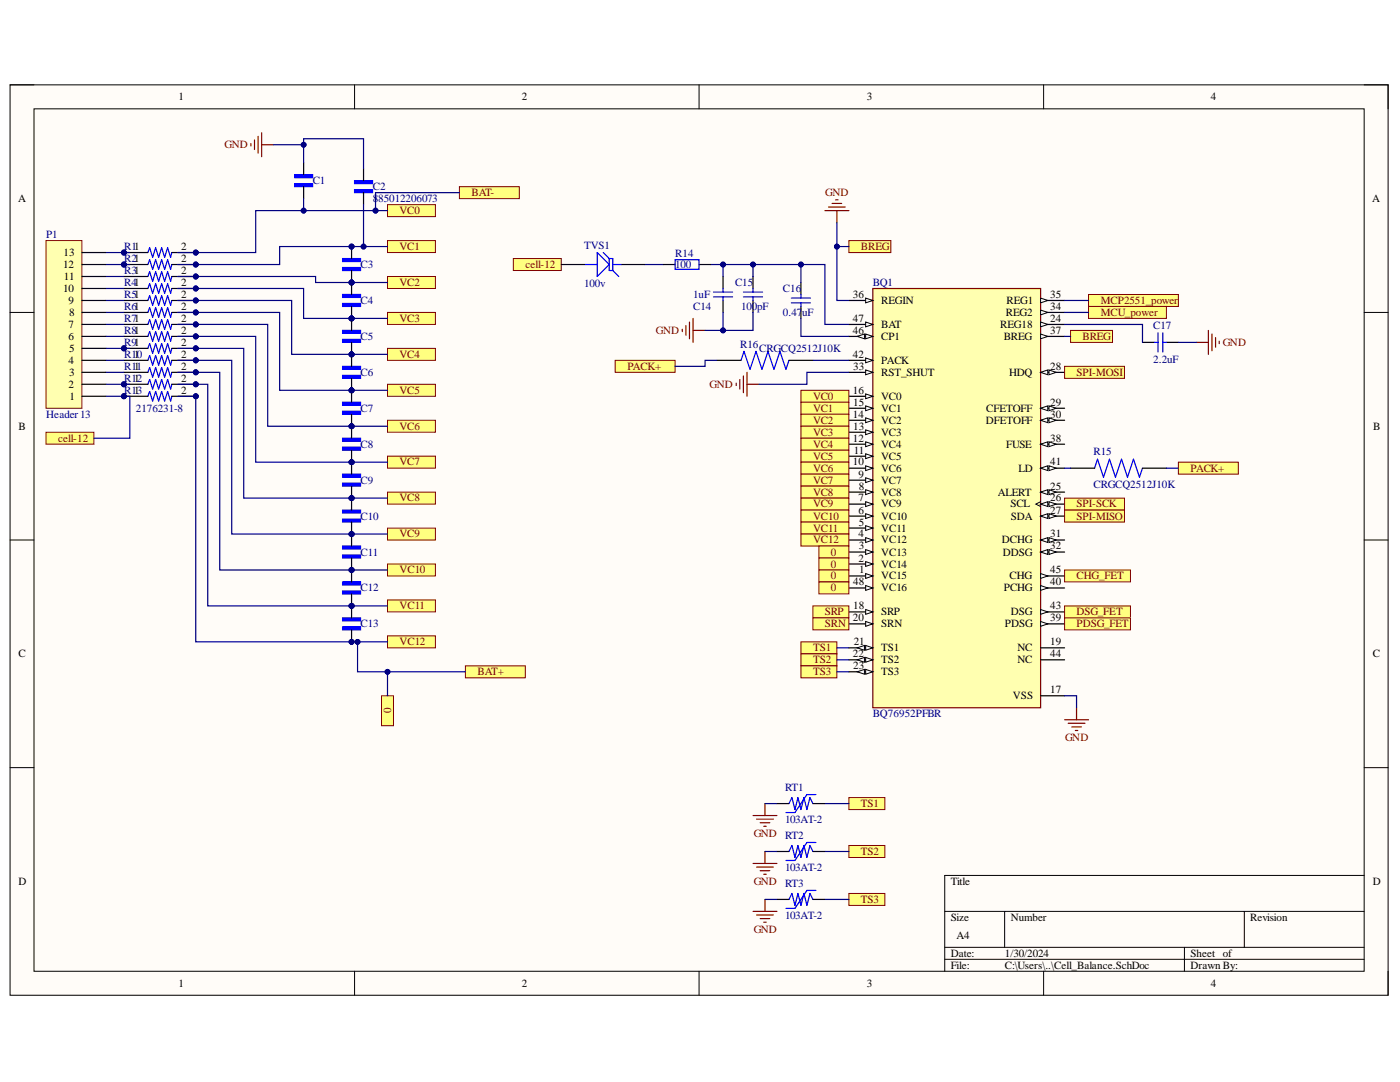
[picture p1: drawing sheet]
<svg xmlns="http://www.w3.org/2000/svg" width="279mm" height="216mm" viewBox="0 0 279 216" stroke-linecap="round" stroke-linejoin="round" font-family="sans-serif">
<defs><g id="words">
<g font-size="2.2">
<text x="35.6" y="20">1</text>
<text x="104.2" y="20">2</text>
<text x="173" y="20">3</text>
<text x="241.7" y="20">4</text>
<text x="3.6" y="40.3">A</text>
<text x="273.9" y="40.3">A</text>
<text x="12.6" y="53.5">12</text>
<text x="12.7" y="51.1">13</text>
<text x="36.2" y="49.9">2</text>
<text x="36.2" y="52.3">2</text>
<text x="12.6" y="58.2">10</text>
<text x="12.8" y="55.9">11</text>
<text x="36.2" y="54.7">2</text>
<text x="36.2" y="57.1">2</text>
<text x="36.2" y="59.4">2</text>
<text x="170.2" y="59.4">36</text>
<text x="209.6" y="59.4">35</text>
<text x="13.7" y="65.4">7</text>
<text x="13.7" y="60.7">9</text>
<text x="13.8" y="63.1">8</text>
<text x="36.2" y="61.9">2</text>
<text x="36.2" y="64.2">2</text>
<text x="170.2" y="64.2">47</text>
<text x="175.9" y="60.7">REGIN</text>
<text x="175.9" y="65.4">BAT</text>
<text x="199.6" y="65.4">REG18</text>
<text x="200.7" y="63.1">REG2</text>
<text x="200.9" y="60.7">REG1</text>
<text x="209.6" y="61.9">34</text>
<text x="209.6" y="64.2">24</text>
<text x="13.7" y="67.8">6</text>
<text x="13.8" y="70.2">5</text>
<text x="26.8" y="71.4">1</text>
<text x="36.2" y="66.6">2</text>
<text x="36.2" y="69.1">2</text>
<text x="36.2" y="71.4">2</text>
<text x="170.2" y="66.6">46</text>
<text x="170.2" y="71.4">42</text>
<text x="175.9" y="67.8">CP1</text>
<text x="200.3" y="67.8">BREG</text>
<text x="209.6" y="66.6">37</text>
<text x="13.7" y="77.4">2</text>
<text x="13.7" y="72.6">4</text>
<text x="13.8" y="75">3</text>
<text x="26.8" y="76.1">1</text>
<text x="36.2" y="73.8">2</text>
<text x="36.2" y="76.1">2</text>
<text x="170.3" y="73.8">33</text>
<text x="175.9" y="72.6">PACK</text>
<text x="175.9" y="75">RST_SHUT</text>
<text x="201.4" y="75">HDQ</text>
<text x="209.6" y="73.8">28</text>
<text x="13.9" y="79.8">1</text>
<text x="26.8" y="78.6">1</text>
<text x="36.2" y="78.6">2</text>
<text x="170.2" y="78.6">16</text>
<text x="170.2" y="83.3">14</text>
<text x="170.3" y="81">15</text>
<text x="175.9" y="79.8">VC0</text>
<text x="175.9" y="82.1">VC1</text>
<text x="196.8" y="82.1">CFETOFF</text>
<text x="209.6" y="81">29</text>
<text x="209.6" y="83.3">30</text>
<text x="3.7" y="85.8">B</text>
<text x="170.2" y="88.1">12</text>
<text x="170.3" y="85.8">13</text>
<text x="175.9" y="84.5">VC2</text>
<text x="175.9" y="87">VC3</text>
<text x="175.9" y="89.3">VC4</text>
<text x="196.8" y="84.5">DFETOFF</text>
<text x="200.8" y="89.3">FUSE</text>
<text x="209.6" y="88.1">38</text>
<text x="274" y="85.8">B</text>
<text x="170.2" y="92.9">10</text>
<text x="170.4" y="90.5">11</text>
<text x="171.3" y="95.3">9</text>
<text x="175.9" y="91.7">VC5</text>
<text x="175.9" y="94.1">VC6</text>
<text x="203.3" y="94.1">LD</text>
<text x="209.6" y="92.9">41</text>
<text x="171.3" y="100.1">7</text>
<text x="171.4" y="97.7">8</text>
<text x="175.9" y="96.5">VC7</text>
<text x="175.9" y="98.9">VC8</text>
<text x="175.9" y="101.2">VC9</text>
<text x="199.1" y="98.9">ALERT</text>
<text x="201.7" y="101.2">SCL</text>
<text x="209.6" y="97.7">25</text>
<text x="209.6" y="100.1">26</text>
<text x="171.3" y="102.5">6</text>
<text x="171.3" y="107.2">4</text>
<text x="171.4" y="104.9">5</text>
<text x="175.9" y="103.7">VC10</text>
<text x="175.9" y="106.1">VC11</text>
<text x="201.7" y="103.7">SDA</text>
<text x="209.6" y="102.5">27</text>
<text x="209.6" y="107.2">31</text>
<text x="171.3" y="112.1">2</text>
<text x="171.4" y="109.6">3</text>
<text x="175.9" y="108.4">VC12</text>
<text x="175.9" y="110.9">VC13</text>
<text x="175.9" y="113.2">VC14</text>
<text x="200" y="108.4">DCHG</text>
<text x="200.1" y="110.9">DDSG</text>
<text x="209.6" y="109.6">32</text>
<text x="170.3" y="116.8">48</text>
<text x="171.5" y="114.4">1</text>
<text x="175.9" y="115.6">VC15</text>
<text x="175.9" y="118">VC16</text>
<text x="200.3" y="118">PCHG</text>
<text x="201.5" y="115.6">CHG</text>
<text x="209.6" y="114.4">45</text>
<text x="209.6" y="116.8">40</text>
<text x="170.2" y="124">20</text>
<text x="170.3" y="121.6">18</text>
<text x="175.9" y="122.8">SRP</text>
<text x="175.9" y="125.2">SRN</text>
<text x="200.6" y="125.2">PDSG</text>
<text x="201.7" y="122.8">DSG</text>
<text x="209.6" y="121.6">43</text>
<text x="209.6" y="124">39</text>
<text x="3.7" y="131.2">C</text>
<text x="170.2" y="131.2">22</text>
<text x="170.4" y="128.8">21</text>
<text x="175.9" y="130">TS1</text>
<text x="203.1" y="130">NC</text>
<text x="209.6" y="128.8">19</text>
<text x="209.6" y="131.2">44</text>
<text x="274" y="131.2">C</text>
<text x="170.3" y="133.5">23</text>
<text x="175.9" y="132.3">TS2</text>
<text x="175.9" y="134.7">TS3</text>
<text x="203.1" y="132.3">NC</text>
<text x="202.2" y="139.5">VSS</text>
<text x="209.6" y="138.3">17</text>
<text x="3.7" y="176.5">D</text>
<text x="189.7" y="176.5">Title</text>
<text x="274" y="176.5">D</text>
<text x="189.7" y="183.7">Size</text>
<text x="201.7" y="183.7">Number</text>
<text x="249.5" y="183.7">Revision</text>
<text x="189.7" y="190.9">Date:</text>
<text x="190.9" y="187.4">A4</text>
<text x="200.6" y="190.9">1/30/2024</text>
<text x="237.6" y="190.9">Sheet of</text>
<text x="35.6" y="196.9">1</text>
<text x="104.2" y="196.9">2</text>
<text x="173" y="196.9">3</text>
<text x="189.7" y="193.3">File:</text>
<text x="200.6" y="193.3">C:\Users\..\Cell_Balance.SchDoc</text>
<text x="237.6" y="193.3">Drawn By:</text>
<text x="241.7" y="196.9">4</text>
</g>
<g font-size="2.2" fill="#800000">
<text x="44.8" y="29.6">GND</text>
<text x="94.1" y="39.1">BAT-</text>
<text x="164.7" y="39.1">GND</text>
<text x="79.7" y="42.7">VC0</text>
<text x="79.7" y="49.9">VC1</text>
<text x="104.8" y="53.5">cell-12</text>
<text x="171.8" y="49.9">BREG</text>
<text x="79.7" y="57.1">VC2</text>
<text x="79.7" y="64.2">VC3</text>
<text x="219.7" y="60.7">MCP2551_power</text>
<text x="219.7" y="63.1">MCU_power</text>
<text x="79.7" y="71.4">VC4</text>
<text x="130.9" y="66.6">GND</text>
<text x="216" y="67.8">BREG</text>
<text x="244" y="69.1">GND</text>
<text x="125.2" y="73.8">PACK+</text>
<text x="141.6" y="77.4">GND</text>
<text x="214.8" y="75">SPI-MOSI</text>
<text x="79.7" y="78.6">VC5</text>
<text x="162.3" y="79.8">VC0</text>
<text x="162.3" y="82.1">VC1</text>
<text x="11.6" y="88.1">cell-12</text>
<text x="79.7" y="85.8">VC6</text>
<text x="162.3" y="84.5">VC2</text>
<text x="162.3" y="87">VC3</text>
<text x="162.3" y="89.3">VC4</text>
<text x="79.7" y="92.9">VC7</text>
<text x="162.3" y="91.7">VC5</text>
<text x="162.3" y="94.1">VC6</text>
<text x="237.6" y="94.1">PACK+</text>
<text x="79.7" y="100.1">VC8</text>
<text x="162.3" y="96.5">VC7</text>
<text x="162.3" y="98.9">VC8</text>
<text x="162.3" y="101.2">VC9</text>
<text x="214.8" y="101.2">SPI-SCK</text>
<text x="79.7" y="107.2">VC9</text>
<text x="162.3" y="103.7">VC10</text>
<text x="162.3" y="106.1">VC11</text>
<text x="214.8" y="103.7">SPI-MISO</text>
<text x="162.3" y="108.4">VC12</text>
<text x="165.8" y="110.9">0</text>
<text x="165.8" y="113.2">0</text>
<text x="79.7" y="114.4">VC10</text>
<text x="165.8" y="115.6">0</text>
<text x="165.8" y="118">0</text>
<text x="214.8" y="115.6">CHG_FET</text>
<text x="79.7" y="121.6">VC11</text>
<text x="164.6" y="122.8">SRP</text>
<text x="164.6" y="125.2">SRN</text>
<text x="214.8" y="122.8">DSG_FET</text>
<text x="214.8" y="125.2">PDSG_FET</text>
<text x="79.7" y="128.8">VC12</text>
<text x="162.3" y="130">TS1</text>
<text x="95.3" y="134.7">BAT+</text>
<text x="162.3" y="132.3">TS2</text>
<text x="162.3" y="134.7">TS3</text>
<text x="78" y="142.2" transform="rotate(-90 78 142.2)">0</text>
<text x="212.6" y="147.9">GND</text>
<text x="171.8" y="161">TS1</text>
<text x="150.4" y="167">GND</text>
<text x="171.8" y="170.6">TS2</text>
<text x="150.4" y="176.5">GND</text>
<text x="171.8" y="180.2">TS3</text>
<text x="150.4" y="186.1">GND</text>
</g>
<g font-size="2.2" fill="#000080">
<text x="62.4" y="36.8">C1</text>
<text x="74.4" y="38">C2</text>
<text x="74.4" y="40.3">885012206073</text>
<text x="9.2" y="47.5">P1</text>
<text x="24.8" y="49.9">R11</text>
<text x="24.8" y="52.3">R21</text>
<text x="72" y="53.5">C3</text>
<text x="116.6" y="49.6">TVS1</text>
<text x="134.8" y="53.5">100</text>
<text x="134.8" y="51.3">R14</text>
<text x="24.8" y="54.7">R31</text>
<text x="24.8" y="57.1">R41</text>
<text x="24.8" y="59.4">R51</text>
<text x="116.6" y="57.3">100v</text>
<text x="138.3" y="59.4">1uF</text>
<text x="146.7" y="57.1">C15</text>
<text x="156.3" y="58.2">C16</text>
<text x="174.2" y="57.1">BQ1</text>
<text x="24.8" y="61.9">R61</text>
<text x="24.8" y="64.2">R71</text>
<text x="72" y="60.7">C4</text>
<text x="138.3" y="61.9">C14</text>
<text x="147.9" y="61.9">100pF</text>
<text x="156.3" y="63.1">0.47uF</text>
<text x="230.2" y="65.7">C17</text>
<text x="24.8" y="66.6">R81</text>
<text x="24.8" y="69.1">R91</text>
<text x="24.8" y="71.4">R10</text>
<text x="72" y="67.8">C5</text>
<text x="147.7" y="69.4">R16</text>
<text x="151.5" y="70.2">CRGCQ2512J10K</text>
<text x="24.8" y="73.8">R111</text>
<text x="24.8" y="76.1">R12</text>
<text x="72" y="75">C6</text>
<text x="230.2" y="72.3">2.2uF</text>
<text x="9.2" y="83.3">Header13</text>
<text x="24.8" y="78.6">R13</text>
<text x="27.1" y="82.1">2176231-8</text>
<text x="72" y="82.1">C7</text>
<text x="72" y="89.3">C8</text>
<text x="218.2" y="90.9">R15</text>
<text x="72" y="96.5">C9</text>
<text x="218.2" y="97.4">CRGCQ2512J10K</text>
<text x="72" y="103.7">C10</text>
<text x="72" y="110.9">C11</text>
<text x="72" y="118">C12</text>
<text x="72" y="125.2">C13</text>
<text x="174.2" y="143.1">BQ76952PFBR</text>
<text x="156.7" y="157.8">RT1</text>
<text x="156.7" y="164.3">103AT-2</text>
<text x="156.7" y="167.3">RT2</text>
<text x="156.7" y="173.8">103AT-2</text>
<text x="156.7" y="177">RT3</text>
<text x="156.7" y="183.4">103AT-2</text>
</g>
</g></defs>
<path d="M2 16.9h275v181.7h-275z" fill-rule="evenodd" fill="#fffcf8"/>
<path d="M2 16.9h275v181.7h-275z" fill="none" stroke="#000" stroke-width=".2"/>
<path d="M6.8 21.7h265.4v172.1h-265.4z" fill-rule="evenodd" fill="#fffcf8"/>
<g fill="none" stroke="#000" stroke-width=".2">
<path d="M2 16.9h4.8M70.8 16.9v4.8M139.5 16.9v4.8M208.3 16.9v4.8M272.2 16.9h4.8v4.8M6.8 21.7h265.4v172.1h-265.4zM2 62.3h4.8M272.2 62.3h4.8M2 107.8h4.8M272.2 107.8h4.8M2 153.2h4.8M272.2 153.2h4.8"/>
<path d="M272.2 174.7h-83.7v19.1M70.8 193.8v4.8M139.5 193.8v4.8M188.5 181.9h83.7M188.5 189h83.7M188.5 191.4h83.7M200.5 181.9v7.1M208.3 193.8v4.8M236.4 189v4.8M248.3 181.9v7.1M277 193.8v4.8"/>
</g>
<path d="M174.2 57.6h33.5v83.6h-33.5z" fill-rule="evenodd" fill="#ffffb0"/>
<path d="M174.2 57.6h33.5v83.6h-33.5z" fill="none" stroke="#800000" stroke-width=".24"/>
<path d="M169.4 60h4.8" fill="none" stroke="#000" stroke-width=".24"/>
<path d="M172.8 59.5l1.4 .5-1.4 .4z" fill="#f8fcff"/>
<path d="M172.8 59.5l1.4 .5-1.4 .4z" fill="none" stroke="#000" stroke-width=".2"/>
<path d="M169.4 64.7h4.8" fill="none" stroke="#000" stroke-width=".24"/>
<path d="M172.8 64.3l1.4 .4-1.4 .5z" fill="#f8fcff"/>
<path d="M172.8 64.3l1.4 .4-1.4 .5z" fill="none" stroke="#000" stroke-width=".2"/>
<path d="M169.4 67.1h4.8" fill="none" stroke="#000" stroke-width=".24"/>
<path d="M172.8 66.7l1.4 .4-1.4 .5z" fill="#f8fcff"/>
<path d="M172.8 66.7l1.4 .4-1.4 .5z" fill="none" stroke="#000" stroke-width=".2"/>
<path d="M171.1 67.1l1.4-.5v1z" fill="#f8fcff"/>
<path d="M171.1 67.1l1.4-.5v1z" fill="none" stroke="#000" stroke-width=".2"/>
<path d="M169.4 71.9h4.8" fill="none" stroke="#000" stroke-width=".24"/>
<path d="M172.8 71.4l1.4 .5-1.4 .5z" fill="#f8fcff"/>
<path d="M172.8 71.4l1.4 .5-1.4 .5z" fill="none" stroke="#000" stroke-width=".2"/>
<path d="M169.4 74.3h4.8" fill="none" stroke="#000" stroke-width=".24"/>
<path d="M172.8 73.8l1.4 .5-1.4 .5z" fill="#f8fcff"/>
<path d="M172.8 73.8l1.4 .5-1.4 .5z" fill="none" stroke="#000" stroke-width=".2"/>
<path d="M169.4 79.1h4.8" fill="none" stroke="#000" stroke-width=".24"/>
<path d="M172.8 78.6l1.4 .5-1.4 .5z" fill="#f8fcff"/>
<path d="M172.8 78.6l1.4 .5-1.4 .5z" fill="none" stroke="#000" stroke-width=".2"/>
<path d="M169.4 81.5h4.8" fill="none" stroke="#000" stroke-width=".24"/>
<path d="M172.8 81l1.4 .5-1.4 .4z" fill="#f8fcff"/>
<path d="M172.8 81l1.4 .5-1.4 .4z" fill="none" stroke="#000" stroke-width=".2"/>
<path d="M169.4 83.9h4.8" fill="none" stroke="#000" stroke-width=".24"/>
<path d="M172.8 83.4l1.4 .5-1.4 .4z" fill="#f8fcff"/>
<path d="M172.8 83.4l1.4 .5-1.4 .4z" fill="none" stroke="#000" stroke-width=".2"/>
<path d="M169.4 86.2h4.8" fill="none" stroke="#000" stroke-width=".24"/>
<path d="M172.8 85.8l1.4 .4-1.4 .5z" fill="#f8fcff"/>
<path d="M172.8 85.8l1.4 .4-1.4 .5z" fill="none" stroke="#000" stroke-width=".2"/>
<path d="M169.4 88.6h4.8" fill="none" stroke="#000" stroke-width=".24"/>
<path d="M172.8 88.2l1.4 .4-1.4 .5z" fill="#f8fcff"/>
<path d="M172.8 88.2l1.4 .4-1.4 .5z" fill="none" stroke="#000" stroke-width=".2"/>
<path d="M169.4 91h4.8" fill="none" stroke="#000" stroke-width=".24"/>
<path d="M172.8 90.5l1.4 .5-1.4 .5z" fill="#f8fcff"/>
<path d="M172.8 90.5l1.4 .5-1.4 .5z" fill="none" stroke="#000" stroke-width=".2"/>
<path d="M169.4 93.4h4.8" fill="none" stroke="#000" stroke-width=".24"/>
<path d="M172.8 92.9l1.4 .5-1.4 .5z" fill="#f8fcff"/>
<path d="M172.8 92.9l1.4 .5-1.4 .5z" fill="none" stroke="#000" stroke-width=".2"/>
<path d="M169.4 95.8h4.8" fill="none" stroke="#000" stroke-width=".24"/>
<path d="M172.8 95.3l1.4 .5-1.4 .5z" fill="#f8fcff"/>
<path d="M172.8 95.3l1.4 .5-1.4 .5z" fill="none" stroke="#000" stroke-width=".2"/>
<path d="M169.4 98.2h4.8" fill="none" stroke="#000" stroke-width=".24"/>
<path d="M172.8 97.7l1.4 .5-1.4 .5z" fill="#f8fcff"/>
<path d="M172.8 97.7l1.4 .5-1.4 .5z" fill="none" stroke="#000" stroke-width=".2"/>
<path d="M169.4 100.6h4.8" fill="none" stroke="#000" stroke-width=".24"/>
<path d="M172.8 100.1l1.4 .5-1.4 .5z" fill="#f8fcff"/>
<path d="M172.8 100.1l1.4 .5-1.4 .5z" fill="none" stroke="#000" stroke-width=".2"/>
<path d="M169.4 103h4.8" fill="none" stroke="#000" stroke-width=".24"/>
<path d="M172.8 102.5l1.4 .5-1.4 .5z" fill="#f8fcff"/>
<path d="M172.8 102.5l1.4 .5-1.4 .5z" fill="none" stroke="#000" stroke-width=".2"/>
<path d="M169.4 105.4h4.8" fill="none" stroke="#000" stroke-width=".24"/>
<path d="M172.8 104.9l1.4 .5-1.4 .4z" fill="#f8fcff"/>
<path d="M172.8 104.9l1.4 .5-1.4 .4z" fill="none" stroke="#000" stroke-width=".2"/>
<path d="M169.4 107.8h4.8" fill="none" stroke="#000" stroke-width=".24"/>
<path d="M172.8 107.3l1.4 .5-1.4 .4z" fill="#f8fcff"/>
<path d="M172.8 107.3l1.4 .5-1.4 .4z" fill="none" stroke="#000" stroke-width=".2"/>
<path d="M169.4 110.2h4.8" fill="none" stroke="#000" stroke-width=".24"/>
<path d="M172.8 109.7l1.4 .5-1.4 .4z" fill="#f8fcff"/>
<path d="M172.8 109.7l1.4 .5-1.4 .4z" fill="none" stroke="#000" stroke-width=".2"/>
<path d="M169.4 112.5h4.8" fill="none" stroke="#000" stroke-width=".24"/>
<path d="M172.8 112.1l1.4 .4-1.4 .5z" fill="#f8fcff"/>
<path d="M172.8 112.1l1.4 .4-1.4 .5z" fill="none" stroke="#000" stroke-width=".2"/>
<path d="M169.4 114.9h4.8" fill="none" stroke="#000" stroke-width=".24"/>
<path d="M172.8 114.5l1.4 .4-1.4 .5z" fill="#f8fcff"/>
<path d="M172.8 114.5l1.4 .4-1.4 .5z" fill="none" stroke="#000" stroke-width=".2"/>
<path d="M169.4 117.3h4.8" fill="none" stroke="#000" stroke-width=".24"/>
<path d="M172.8 116.8l1.4 .5-1.4 .5z" fill="#f8fcff"/>
<path d="M172.8 116.8l1.4 .5-1.4 .5z" fill="none" stroke="#000" stroke-width=".2"/>
<path d="M169.4 122.1h4.8" fill="none" stroke="#000" stroke-width=".24"/>
<path d="M172.8 121.6l1.4 .5-1.4 .5z" fill="#f8fcff"/>
<path d="M172.8 121.6l1.4 .5-1.4 .5z" fill="none" stroke="#000" stroke-width=".2"/>
<path d="M169.4 124.5h4.8" fill="none" stroke="#000" stroke-width=".24"/>
<path d="M172.8 124l1.4 .5-1.4 .5z" fill="#f8fcff"/>
<path d="M172.8 124l1.4 .5-1.4 .5z" fill="none" stroke="#000" stroke-width=".2"/>
<path d="M169.4 129.3h4.8" fill="none" stroke="#000" stroke-width=".24"/>
<path d="M172.8 128.8l1.4 .5-1.4 .4z" fill="#f8fcff"/>
<path d="M172.8 128.8l1.4 .5-1.4 .4z" fill="none" stroke="#000" stroke-width=".2"/>
<path d="M171.1 129.3l1.4-.5v.9z" fill="#f8fcff"/>
<path d="M171.1 129.3l1.4-.5v.9z" fill="none" stroke="#000" stroke-width=".2"/>
<path d="M169.4 131.7h4.8" fill="none" stroke="#000" stroke-width=".24"/>
<path d="M172.8 131.2l1.4 .5-1.4 .4z" fill="#f8fcff"/>
<path d="M172.8 131.2l1.4 .5-1.4 .4z" fill="none" stroke="#000" stroke-width=".2"/>
<path d="M171.1 131.7l1.4-.5v.9z" fill="#f8fcff"/>
<path d="M171.1 131.7l1.4-.5v.9z" fill="none" stroke="#000" stroke-width=".2"/>
<path d="M169.4 134h4.8" fill="none" stroke="#000" stroke-width=".24"/>
<path d="M172.8 133.6l1.4 .4-1.4 .5z" fill="#f8fcff"/>
<path d="M172.8 133.6l1.4 .4-1.4 .5z" fill="none" stroke="#000" stroke-width=".2"/>
<path d="M171.1 134l1.4-.4v.9z" fill="#f8fcff"/>
<path d="M171.1 134l1.4-.4v.9z" fill="none" stroke="#000" stroke-width=".2"/>
<path d="M207.7 60h4.8" fill="none" stroke="#000" stroke-width=".24"/>
<path d="M207.7 59.5l1.4 .5-1.4 .4z" fill="#f8fcff"/>
<path d="M207.7 59.5l1.4 .5-1.4 .4z" fill="none" stroke="#000" stroke-width=".2"/>
<path d="M207.7 62.3h4.8" fill="none" stroke="#000" stroke-width=".24"/>
<path d="M207.7 61.9l1.4 .4-1.4 .5z" fill="#f8fcff"/>
<path d="M207.7 61.9l1.4 .4-1.4 .5z" fill="none" stroke="#000" stroke-width=".2"/>
<path d="M207.7 64.7h4.8" fill="none" stroke="#000" stroke-width=".24"/>
<path d="M207.7 64.3l1.4 .4-1.4 .5z" fill="#f8fcff"/>
<path d="M207.7 64.3l1.4 .4-1.4 .5z" fill="none" stroke="#000" stroke-width=".2"/>
<path d="M207.7 67.1h4.8" fill="none" stroke="#000" stroke-width=".24"/>
<path d="M207.7 66.7l1.4 .4-1.4 .5z" fill="#f8fcff"/>
<path d="M207.7 66.7l1.4 .4-1.4 .5z" fill="none" stroke="#000" stroke-width=".2"/>
<path d="M207.7 74.3h4.8" fill="none" stroke="#000" stroke-width=".24"/>
<path d="M207.7 74.3l1.4-.5v1z" fill="#f8fcff"/>
<path d="M207.7 74.3l1.4-.5v1z" fill="none" stroke="#000" stroke-width=".2"/>
<path d="M209.4 73.8l1.4 .5-1.4 .5z" fill="#f8fcff"/>
<path d="M209.4 73.8l1.4 .5-1.4 .5z" fill="none" stroke="#000" stroke-width=".2"/>
<path d="M207.7 81.5h4.8" fill="none" stroke="#000" stroke-width=".24"/>
<path d="M207.7 81.5l1.4-.5v.9z" fill="#f8fcff"/>
<path d="M207.7 81.5l1.4-.5v.9z" fill="none" stroke="#000" stroke-width=".2"/>
<path d="M209.4 81l1.4 .5-1.4 .4z" fill="#f8fcff"/>
<path d="M209.4 81l1.4 .5-1.4 .4z" fill="none" stroke="#000" stroke-width=".2"/>
<path d="M207.7 83.9h4.8" fill="none" stroke="#000" stroke-width=".24"/>
<path d="M207.7 83.9l1.4-.5v.9z" fill="#f8fcff"/>
<path d="M207.7 83.9l1.4-.5v.9z" fill="none" stroke="#000" stroke-width=".2"/>
<path d="M209.4 83.4l1.4 .5-1.4 .4z" fill="#f8fcff"/>
<path d="M209.4 83.4l1.4 .5-1.4 .4z" fill="none" stroke="#000" stroke-width=".2"/>
<path d="M207.7 88.6h4.8" fill="none" stroke="#000" stroke-width=".24"/>
<path d="M207.7 88.6l1.4-.4v.9z" fill="#f8fcff"/>
<path d="M207.7 88.6l1.4-.4v.9z" fill="none" stroke="#000" stroke-width=".2"/>
<path d="M209.4 88.2l1.4 .4-1.4 .5z" fill="#f8fcff"/>
<path d="M209.4 88.2l1.4 .4-1.4 .5z" fill="none" stroke="#000" stroke-width=".2"/>
<path d="M207.7 93.4h4.8" fill="none" stroke="#000" stroke-width=".24"/>
<path d="M207.7 93.4l1.4-.5v1z" fill="#f8fcff"/>
<path d="M207.7 93.4l1.4-.5v1z" fill="none" stroke="#000" stroke-width=".2"/>
<path d="M209.4 92.9l1.4 .5-1.4 .5z" fill="#f8fcff"/>
<path d="M209.4 92.9l1.4 .5-1.4 .5z" fill="none" stroke="#000" stroke-width=".2"/>
<path d="M207.7 98.2h4.8" fill="none" stroke="#000" stroke-width=".24"/>
<path d="M207.7 98.2l1.4-.5v1z" fill="#f8fcff"/>
<path d="M207.7 98.2l1.4-.5v1z" fill="none" stroke="#000" stroke-width=".2"/>
<path d="M209.4 97.7l1.4 .5-1.4 .5z" fill="#f8fcff"/>
<path d="M209.4 97.7l1.4 .5-1.4 .5z" fill="none" stroke="#000" stroke-width=".2"/>
<path d="M207.7 100.6h4.8" fill="none" stroke="#000" stroke-width=".24"/>
<path d="M207.7 100.6l1.4-.5v1z" fill="#f8fcff"/>
<path d="M207.7 100.6l1.4-.5v1z" fill="none" stroke="#000" stroke-width=".2"/>
<path d="M209.4 100.1l1.4 .5-1.4 .5z" fill="#f8fcff"/>
<path d="M207.7 100.1l-1 .5 1 .5M209.4 100.1l1.4 .5-1.4 .5z" fill="none" stroke="#000" stroke-width=".2"/>
<path d="M207.7 103h4.8" fill="none" stroke="#000" stroke-width=".24"/>
<path d="M207.7 103l1.4-.5v1z" fill="#f8fcff"/>
<path d="M207.7 103l1.4-.5v1z" fill="none" stroke="#000" stroke-width=".2"/>
<path d="M209.4 102.5l1.4 .5-1.4 .5z" fill="#f8fcff"/>
<path d="M209.4 102.5l1.4 .5-1.4 .5z" fill="none" stroke="#000" stroke-width=".2"/>
<path d="M207.7 107.8h4.8" fill="none" stroke="#000" stroke-width=".24"/>
<path d="M207.7 107.8l1.4-.5v.9z" fill="#f8fcff"/>
<path d="M207.7 107.8l1.4-.5v.9z" fill="none" stroke="#000" stroke-width=".2"/>
<path d="M209.4 107.3l1.4 .5-1.4 .4z" fill="#f8fcff"/>
<path d="M209.4 107.3l1.4 .5-1.4 .4z" fill="none" stroke="#000" stroke-width=".2"/>
<path d="M207.7 110.2h4.8" fill="none" stroke="#000" stroke-width=".24"/>
<path d="M207.7 110.2l1.4-.5v.9z" fill="#f8fcff"/>
<path d="M207.7 110.2l1.4-.5v.9z" fill="none" stroke="#000" stroke-width=".2"/>
<path d="M209.4 109.7l1.4 .5-1.4 .4z" fill="#f8fcff"/>
<path d="M209.4 109.7l1.4 .5-1.4 .4z" fill="none" stroke="#000" stroke-width=".2"/>
<path d="M207.7 114.9h4.8" fill="none" stroke="#000" stroke-width=".24"/>
<path d="M207.7 114.5l1.4 .4-1.4 .5z" fill="#f8fcff"/>
<path d="M207.7 114.5l1.4 .4-1.4 .5z" fill="none" stroke="#000" stroke-width=".2"/>
<path d="M207.7 117.3h4.8" fill="none" stroke="#000" stroke-width=".24"/>
<path d="M207.7 116.8l1.4 .5-1.4 .5z" fill="#f8fcff"/>
<path d="M207.7 116.8l1.4 .5-1.4 .5z" fill="none" stroke="#000" stroke-width=".2"/>
<path d="M207.7 122.1h4.8" fill="none" stroke="#000" stroke-width=".24"/>
<path d="M207.7 121.6l1.4 .5-1.4 .5z" fill="#f8fcff"/>
<path d="M207.7 121.6l1.4 .5-1.4 .5z" fill="none" stroke="#000" stroke-width=".2"/>
<path d="M207.7 124.5h4.8" fill="none" stroke="#000" stroke-width=".24"/>
<path d="M207.7 124l1.4 .5-1.4 .5z" fill="#f8fcff"/>
<path d="M207.7 124l1.4 .5-1.4 .5z" fill="none" stroke="#000" stroke-width=".2"/>
<path d="M207.7 129.3h4.8M207.7 131.7h4.8M207.7 138.8h4.8M155.1 160.3h2.4M155.1 169.9h2.4M155.1 179.5h2.4M162.2 160.3h2.4M162.2 169.9h2.4M162.2 179.5h2.4" fill="none" stroke="#000" stroke-width=".24"/>
<path d="M162.8 158.5h-1.8l-2.4 3.6h-1.7M157.5 160.3l.6-1.2 .5 2.4 .6-2.4 .6 2.4 .6-2.4 .6 2.4 .6-2.4 .6 1.2M157.5 169.9l.6-1.2 .5 2.4 .6-2.4 .6 2.4 .6-2.4 .6 2.4 .6-2.4 .6 1.2M157.5 179.5l.6-1.2 .6 2.4 .5-2.4 .6 2.4 .6-2.4 .6 2.4 .6-2.4 .6 1.2M162.8 168.1h-1.8l-2.4 3.6h-1.7M162.8 177.7h-1.8l-2.3 3.6h-1.8" fill="none" stroke="#00f" stroke-width=".24"/>
<path d="M159.8 128.1h7.2v2.4h-7.2z" fill-rule="evenodd" fill="#ffff80"/>
<path d="M159.8 128.1h7.2v2.4h-7.2z" fill="none" stroke="#800000" stroke-width=".2"/>
<path d="M159.8 130.5h7.2v2.4h-7.2z" fill-rule="evenodd" fill="#ffff80"/>
<path d="M159.8 130.5h7.2v2.4h-7.2z" fill="none" stroke="#800000" stroke-width=".2"/>
<path d="M159.8 132.9h7.2v2.3h-7.2z" fill-rule="evenodd" fill="#ffff80"/>
<path d="M159.8 132.9h7.2v2.3h-7.2z" fill="none" stroke="#800000" stroke-width=".2"/>
<path d="M169.4 159.1h7.2v2.4h-7.2z" fill-rule="evenodd" fill="#ffff80"/>
<path d="M169.4 159.1h7.2v2.4h-7.2z" fill="none" stroke="#800000" stroke-width=".2"/>
<path d="M169.4 168.7h7.2v2.4h-7.2z" fill-rule="evenodd" fill="#ffff80"/>
<path d="M169.4 168.7h7.2v2.4h-7.2z" fill="none" stroke="#800000" stroke-width=".2"/>
<path d="M169.4 178.3h7.2v2.4h-7.2z" fill-rule="evenodd" fill="#ffff80"/>
<path d="M169.4 178.3h7.2v2.4h-7.2z" fill="none" stroke="#800000" stroke-width=".2"/>
<g fill="none" stroke="#800000" stroke-width=".24">
<path d="M150.3 162.7h4.8M150.3 172.3h4.8M151 163.5h3.3M151 173h3.3M151.7 164.2h1.9M151.7 173.7h1.9M152.4 164.9h.5M152.4 174.5h.5M152.7 160.3v2.4M152.7 169.9v2.4M152.7 179.5v2.4M150.3 181.9h4.8"/>
<path d="M151 182.6h3.3M151.7 183.3h1.9M152.4 184h.5"/>
</g>
<path d="M159.8 77.9h9.6v2.4h-9.6z" fill-rule="evenodd" fill="#ffff80"/>
<path d="M159.8 77.9h9.6v2.4h-9.6z" fill="none" stroke="#800000" stroke-width=".2"/>
<path d="M159.8 80.3h9.6v2.4h-9.6z" fill-rule="evenodd" fill="#ffff80"/>
<path d="M159.8 80.3h9.6v2.4h-9.6z" fill="none" stroke="#800000" stroke-width=".2"/>
<path d="M159.8 82.7h9.6v2.3h-9.6z" fill-rule="evenodd" fill="#ffff80"/>
<path d="M159.8 82.7h9.6v2.3h-9.6z" fill="none" stroke="#800000" stroke-width=".2"/>
<path d="M159.8 85h9.6v2.4h-9.6z" fill-rule="evenodd" fill="#ffff80"/>
<path d="M159.8 85h9.6v2.4h-9.6z" fill="none" stroke="#800000" stroke-width=".2"/>
<path d="M159.8 87.4h9.6v2.4h-9.6z" fill-rule="evenodd" fill="#ffff80"/>
<path d="M159.8 87.4h9.6v2.4h-9.6z" fill="none" stroke="#800000" stroke-width=".2"/>
<path d="M159.8 89.8h9.6v2.4h-9.6z" fill-rule="evenodd" fill="#ffff80"/>
<path d="M159.8 89.8h9.6v2.4h-9.6z" fill="none" stroke="#800000" stroke-width=".2"/>
<path d="M159.8 92.2h9.6v2.4h-9.6z" fill-rule="evenodd" fill="#ffff80"/>
<path d="M159.8 92.2h9.6v2.4h-9.6z" fill="none" stroke="#800000" stroke-width=".2"/>
<path d="M159.8 94.6h9.6v2.4h-9.6z" fill-rule="evenodd" fill="#ffff80"/>
<path d="M159.8 94.6h9.6v2.4h-9.6z" fill="none" stroke="#800000" stroke-width=".2"/>
<path d="M159.8 97h9.6v2.4h-9.6z" fill-rule="evenodd" fill="#ffff80"/>
<path d="M159.8 97h9.6v2.4h-9.6z" fill="none" stroke="#800000" stroke-width=".2"/>
<path d="M159.8 99.4h9.6v2.4h-9.6z" fill-rule="evenodd" fill="#ffff80"/>
<path d="M159.8 99.4h9.6v2.4h-9.6z" fill="none" stroke="#800000" stroke-width=".2"/>
<path d="M159.8 101.8h9.6v2.4h-9.6z" fill-rule="evenodd" fill="#ffff80"/>
<path d="M159.8 101.8h9.6v2.4h-9.6z" fill="none" stroke="#800000" stroke-width=".2"/>
<path d="M159.8 104.2h9.6v2.4h-9.6z" fill-rule="evenodd" fill="#ffff80"/>
<path d="M159.8 104.2h9.6v2.4h-9.6z" fill="none" stroke="#800000" stroke-width=".2"/>
<path d="M159.8 106.6h9.6v2.4h-9.6z" fill-rule="evenodd" fill="#ffff80"/>
<path d="M159.8 106.6h9.6v2.4h-9.6z" fill="none" stroke="#800000" stroke-width=".2"/>
<path d="M9.2 48h7.2v33.5h-7.2z" fill-rule="evenodd" fill="#ffffb0"/>
<path d="M9.2 48h7.2v33.5h-7.2z" fill="none" stroke="#800000" stroke-width=".2"/>
<g fill="none" stroke="#000" stroke-width=".24">
<path d="M16.4 60h4.7M16.4 57.6h4.7M16.4 55.2h4.7M16.4 52.8h4.7M16.4 50.4h4.7M16.4 79.1h4.7M16.4 76.7h4.7M16.4 74.3h4.7M16.4 71.9h4.7M16.4 69.5h4.7M16.4 67.1h4.7M16.4 64.7h4.7"/>
<path d="M16.4 62.3h4.7"/>
</g>
<path d="M77.3 40.8h9.6v2.4h-9.6z" fill-rule="evenodd" fill="#ffff80"/>
<path d="M77.3 40.8h9.6v2.4h-9.6z" fill="none" stroke="#800000" stroke-width=".2"/>
<path d="M77.3 48h9.6v2.4h-9.6z" fill-rule="evenodd" fill="#ffff80"/>
<path d="M77.3 48h9.6v2.4h-9.6z" fill="none" stroke="#800000" stroke-width=".2"/>
<path d="M77.3 55.2h9.6v2.4h-9.6z" fill-rule="evenodd" fill="#ffff80"/>
<path d="M77.3 55.2h9.6v2.4h-9.6z" fill="none" stroke="#800000" stroke-width=".2"/>
<path d="M77.3 62.3h9.6v2.4h-9.6z" fill-rule="evenodd" fill="#ffff80"/>
<path d="M77.3 62.3h9.6v2.4h-9.6z" fill="none" stroke="#800000" stroke-width=".2"/>
<path d="M77.3 69.5h9.6v2.4h-9.6z" fill-rule="evenodd" fill="#ffff80"/>
<path d="M77.3 69.5h9.6v2.4h-9.6z" fill="none" stroke="#800000" stroke-width=".2"/>
<path d="M77.3 76.7h9.6v2.4h-9.6z" fill-rule="evenodd" fill="#ffff80"/>
<path d="M77.3 76.7h9.6v2.4h-9.6z" fill="none" stroke="#800000" stroke-width=".2"/>
<path d="M77.3 83.9h9.6v2.3h-9.6z" fill-rule="evenodd" fill="#ffff80"/>
<path d="M77.3 83.9h9.6v2.3h-9.6z" fill="none" stroke="#800000" stroke-width=".2"/>
<path d="M77.3 91h9.6v2.4h-9.6z" fill-rule="evenodd" fill="#ffff80"/>
<path d="M77.3 91h9.6v2.4h-9.6z" fill="none" stroke="#800000" stroke-width=".2"/>
<path d="M77.3 98.2h9.6v2.4h-9.6z" fill-rule="evenodd" fill="#ffff80"/>
<path d="M77.3 98.2h9.6v2.4h-9.6z" fill="none" stroke="#800000" stroke-width=".2"/>
<path d="M77.3 105.4h9.6v2.4h-9.6z" fill-rule="evenodd" fill="#ffff80"/>
<path d="M77.3 105.4h9.6v2.4h-9.6z" fill="none" stroke="#800000" stroke-width=".2"/>
<path d="M77.3 112.5h9.6v2.4h-9.6z" fill-rule="evenodd" fill="#ffff80"/>
<path d="M77.3 112.5h9.6v2.4h-9.6z" fill="none" stroke="#800000" stroke-width=".2"/>
<path d="M77.3 119.7h9.6v2.4h-9.6z" fill-rule="evenodd" fill="#ffff80"/>
<path d="M77.3 119.7h9.6v2.4h-9.6z" fill="none" stroke="#800000" stroke-width=".2"/>
<path d="M77.3 126.9h9.6v2.4h-9.6z" fill-rule="evenodd" fill="#ffff80"/>
<path d="M77.3 126.9h9.6v2.4h-9.6z" fill="none" stroke="#800000" stroke-width=".2"/>
<path d="M50.1 28.6v.5M50.8 27.9v1.9M51.5 27.2v3.4M52.2 26.5v4.8M52.2 28.9h2.4" fill="none" stroke="#800000" stroke-width=".24"/>
<path d="M91.7 37.2h11.9v2.4h-11.9z" fill-rule="evenodd" fill="#ffff80"/>
<path d="M91.7 37.2h11.9v2.4h-11.9z" fill="none" stroke="#800000" stroke-width=".2"/>
<path d="M92.9 132.9h11.9v2.3h-11.9z" fill-rule="evenodd" fill="#ffff80"/>
<path d="M92.9 132.9h11.9v2.3h-11.9z" fill="none" stroke="#800000" stroke-width=".2"/>
<path d="M122.8 71.9h11.9v2.4h-11.9z" fill-rule="evenodd" fill="#ffff80"/>
<path d="M122.8 71.9h11.9v2.4h-11.9z" fill="none" stroke="#800000" stroke-width=".2"/>
<path d="M146.9 76.4v.5M147.6 75.7v1.9M148.4 75v3.4M149.1 74.3v4.8M149.1 76.7h2.4" fill="none" stroke="#800000" stroke-width=".24"/>
<path d="M9.2 86.2h9.5v2.4h-9.5z" fill-rule="evenodd" fill="#ffff80"/>
<path d="M9.2 86.2h9.5v2.4h-9.5z" fill="none" stroke="#800000" stroke-width=".2"/>
<path d="M102.4 51.6h9.6v2.4h-9.6z" fill-rule="evenodd" fill="#ffff80"/>
<path d="M102.4 51.6h9.6v2.4h-9.6z" fill="none" stroke="#800000" stroke-width=".2"/>
<path d="M112 52.8h4.8M124 52.8h4.8M132.3 52.8h2.4M139.5 52.8h2.4M144.3 55.2v2.4M144.3 60v2.3M150.3 55.2v2.4M150.3 60v2.3M159.8 56.4v2.4M159.8 61.1v2.4" fill="none" stroke="#000" stroke-width=".24"/>
<g fill="none" stroke="#00f" stroke-width=".24">
<path d="M116.8 52.8h2.4M119.2 50.4l2.4 2.4-2.4 2.4zM120.4 50.4l1.2 1.2M121.6 51.6v2.4h.7M121.6 51.6h.7v2.4M122.3 52.8h1.7M122.3 54l1.2 1.2M134.7 51.8h4.8v1.9h-4.8zM142.4 58.3h3.8M142.4 59.2h3.8M144.3 57.6v.7M144.3 59.2v.8"/>
<path d="M148.4 58.3h3.8M148.4 59.2h3.8M150.3 57.6v.7M150.3 59.2v.8M157.9 59.5h3.9M159.8 58.8v.7M157.9 60.4h3.9M159.8 60.4v.7"/>
</g>
<path d="M166.8 39.9h.5M164.6 42h4.8M165.3 41.3h3.4M166.1 40.6h1.9M167 42v2.4M136.2 65.7v.5M136.9 65v1.9M137.6 64.3v3.3M138.3 63.5v4.8M138.3 65.9h2.4" fill="none" stroke="#800000" stroke-width=".24"/>
<path d="M213.7 65.9h8.3v2.4h-8.3z" fill-rule="evenodd" fill="#ffff80"/>
<path d="M213.7 65.9h8.3v2.4h-8.3z" fill="none" stroke="#800000" stroke-width=".2"/>
<path d="M217.2 58.8h18v2.3h-18z" fill-rule="evenodd" fill="#ffff80"/>
<path d="M217.2 58.8h18v2.3h-18z" fill="none" stroke="#800000" stroke-width=".2"/>
<path d="M217.2 61.1h15.6v2.4h-15.6z" fill-rule="evenodd" fill="#ffff80"/>
<path d="M217.2 61.1h15.6v2.4h-15.6z" fill="none" stroke="#800000" stroke-width=".2"/>
<path d="M228 68.3h2.4M232.8 68.3h2.4" fill="none" stroke="#000" stroke-width=".24"/>
<path d="M230.4 68.3h.7M231.1 66.4v3.8M232.1 66.4v3.8M232.1 68.3h.7" fill="none" stroke="#00f" stroke-width=".24"/>
<path d="M238.8 68.3h2.4M241.2 65.9v4.8M241.9 66.7v3.3M242.6 67.4v1.9M243.3 68.1v.5" fill="none" stroke="#800000" stroke-width=".24"/>
<path d="M235.2 92.2h11.9v2.4h-11.9z" fill-rule="evenodd" fill="#ffff80"/>
<path d="M235.2 92.2h11.9v2.4h-11.9z" fill="none" stroke="#800000" stroke-width=".2"/>
<path d="M212.5 143.6h4.7M213.2 144.3h3.3M213.9 145h1.9M214.6 145.8h.5M214.8 141.2v2.4" fill="none" stroke="#800000" stroke-width=".24"/>
<path d="M162.2 120.9h7.2v2.4h-7.2z" fill-rule="evenodd" fill="#ffff80"/>
<path d="M162.2 120.9h7.2v2.4h-7.2z" fill="none" stroke="#800000" stroke-width=".2"/>
<path d="M162.2 123.3h7.2v2.4h-7.2z" fill-rule="evenodd" fill="#ffff80"/>
<path d="M162.2 123.3h7.2v2.4h-7.2z" fill="none" stroke="#800000" stroke-width=".2"/>
<path d="M212.5 120.9h13.1v2.4h-13.1z" fill-rule="evenodd" fill="#ffff80"/>
<path d="M212.5 120.9h13.1v2.4h-13.1z" fill="none" stroke="#800000" stroke-width=".2"/>
<path d="M212.5 123.3h13.1v2.4h-13.1z" fill-rule="evenodd" fill="#ffff80"/>
<path d="M212.5 123.3h13.1v2.4h-13.1z" fill="none" stroke="#800000" stroke-width=".2"/>
<path d="M212.5 113.7h13.1v2.4h-13.1z" fill-rule="evenodd" fill="#ffff80"/>
<path d="M212.5 113.7h13.1v2.4h-13.1z" fill="none" stroke="#800000" stroke-width=".2"/>
<path d="M163.4 109h6v2.3h-6z" fill-rule="evenodd" fill="#ffff80"/>
<path d="M163.4 109h6v2.3h-6z" fill="none" stroke="#800000" stroke-width=".2"/>
<path d="M163.4 111.3h6v2.4h-6z" fill-rule="evenodd" fill="#ffff80"/>
<path d="M163.4 111.3h6v2.4h-6z" fill="none" stroke="#800000" stroke-width=".2"/>
<path d="M163.4 113.7h6v2.4h-6z" fill-rule="evenodd" fill="#ffff80"/>
<path d="M163.4 113.7h6v2.4h-6z" fill="none" stroke="#800000" stroke-width=".2"/>
<path d="M163.4 116.1h6v2.4h-6z" fill-rule="evenodd" fill="#ffff80"/>
<path d="M163.4 116.1h6v2.4h-6z" fill="none" stroke="#800000" stroke-width=".2"/>
<path d="M76.1 138.8h2.4v6h-2.4z" fill-rule="evenodd" fill="#ffff80"/>
<path d="M76.1 138.8h2.4v6h-2.4z" fill="none" stroke="#800000" stroke-width=".2"/>
<path d="M169.4 48h8.4v2.4h-8.4z" fill-rule="evenodd" fill="#ffff80"/>
<path d="M169.4 48h8.4v2.4h-8.4z" fill="none" stroke="#800000" stroke-width=".2"/>
<path d="M212.5 99.4h11.9v2.4h-11.9z" fill-rule="evenodd" fill="#ffff80"/>
<path d="M212.5 99.4h11.9v2.4h-11.9z" fill="none" stroke="#800000" stroke-width=".2"/>
<path d="M212.5 101.8h11.9v2.4h-11.9z" fill-rule="evenodd" fill="#ffff80"/>
<path d="M212.5 101.8h11.9v2.4h-11.9z" fill="none" stroke="#800000" stroke-width=".2"/>
<path d="M212.5 73.1h11.9v2.4h-11.9z" fill-rule="evenodd" fill="#ffff80"/>
<path d="M212.5 73.1h11.9v2.4h-11.9z" fill="none" stroke="#800000" stroke-width=".2"/>
<circle cx="24.7" cy="50.4" r=".48" fill="#000080"/>
<circle cx="24.7" cy="50.4" r=".48" fill="none" stroke="#000080" stroke-width=".2"/>
<circle cx="39.1" cy="50.4" r=".48" fill="#000080"/>
<circle cx="39.1" cy="50.4" r=".48" fill="none" stroke="#000080" stroke-width=".2"/>
<path d="M29.5 50.4l.4-1 .6 1.9 .6-1.9 .6 1.9 .6-1.9 .6 1.9 .6-1.9 .5 1.9 .3-.9" fill="none" stroke="#00f" stroke-width=".24"/>
<path d="M24.7 50.4h4.8" fill="none" stroke="#000" stroke-width=".24"/>
<circle cx="24.7" cy="50.4" r=".48" fill="#000080"/>
<circle cx="24.7" cy="50.4" r=".48" fill="none" stroke="#000080" stroke-width=".2"/>
<path d="M34.3 50.4h4.8" fill="none" stroke="#000" stroke-width=".24"/>
<circle cx="39.1" cy="50.4" r=".48" fill="#000080"/>
<circle cx="39.1" cy="50.4" r=".48" fill="none" stroke="#000080" stroke-width=".2"/>
<circle cx="24.7" cy="52.8" r=".48" fill="#000080"/>
<circle cx="24.7" cy="52.8" r=".48" fill="none" stroke="#000080" stroke-width=".2"/>
<circle cx="39.1" cy="52.8" r=".48" fill="#000080"/>
<circle cx="39.1" cy="52.8" r=".48" fill="none" stroke="#000080" stroke-width=".2"/>
<path d="M29.5 52.8l.4-1 .6 1.9 .6-1.9 .6 1.9 .6-1.9 .6 1.9 .6-1.9 .5 1.9 .3-.9" fill="none" stroke="#00f" stroke-width=".24"/>
<path d="M24.7 52.8h4.8" fill="none" stroke="#000" stroke-width=".24"/>
<circle cx="24.7" cy="52.8" r=".48" fill="#000080"/>
<circle cx="24.7" cy="52.8" r=".48" fill="none" stroke="#000080" stroke-width=".2"/>
<path d="M34.3 52.8h4.8" fill="none" stroke="#000" stroke-width=".24"/>
<circle cx="39.1" cy="52.8" r=".48" fill="#000080"/>
<circle cx="39.1" cy="52.8" r=".48" fill="none" stroke="#000080" stroke-width=".2"/>
<circle cx="39.1" cy="55.2" r=".48" fill="#000080"/>
<circle cx="39.1" cy="55.2" r=".48" fill="none" stroke="#000080" stroke-width=".2"/>
<path d="M29.5 55.2l.4-1 .6 1.9 .6-1.9 .6 1.9 .6-1.9 .6 1.9 .6-1.9 .5 1.9 .3-.9" fill="none" stroke="#00f" stroke-width=".24"/>
<path d="M24.7 55.2h4.8M34.3 55.2h4.8" fill="none" stroke="#000" stroke-width=".24"/>
<circle cx="39.1" cy="55.2" r=".48" fill="#000080"/>
<circle cx="39.1" cy="55.2" r=".48" fill="none" stroke="#000080" stroke-width=".2"/>
<circle cx="39.1" cy="57.6" r=".48" fill="#000080"/>
<circle cx="39.1" cy="57.6" r=".48" fill="none" stroke="#000080" stroke-width=".2"/>
<path d="M29.5 57.6l.4-1 .6 1.9 .6-1.9 .6 1.9 .6-1.9 .6 1.9 .6-1.9 .5 1.9 .3-.9" fill="none" stroke="#00f" stroke-width=".24"/>
<path d="M24.7 57.6h4.8M34.3 57.6h4.8" fill="none" stroke="#000" stroke-width=".24"/>
<circle cx="39.1" cy="57.6" r=".48" fill="#000080"/>
<circle cx="39.1" cy="57.6" r=".48" fill="none" stroke="#000080" stroke-width=".2"/>
<circle cx="39.1" cy="60" r=".48" fill="#000080"/>
<circle cx="39.1" cy="60" r=".48" fill="none" stroke="#000080" stroke-width=".2"/>
<path d="M29.5 60l.4-1 .6 1.9 .6-1.9 .6 1.9 .6-1.9 .6 1.9 .6-1.9 .5 1.9 .3-.9" fill="none" stroke="#00f" stroke-width=".24"/>
<path d="M24.7 60h4.8M34.3 60h4.8" fill="none" stroke="#000" stroke-width=".24"/>
<circle cx="39.1" cy="60" r=".48" fill="#000080"/>
<circle cx="39.1" cy="60" r=".48" fill="none" stroke="#000080" stroke-width=".2"/>
<circle cx="39.1" cy="62.3" r=".48" fill="#000080"/>
<circle cx="39.1" cy="62.3" r=".48" fill="none" stroke="#000080" stroke-width=".2"/>
<path d="M29.5 62.3l.4-.9 .6 1.9 .6-1.9 .6 1.9 .6-1.9 .6 1.9 .6-1.9 .5 1.9 .3-1" fill="none" stroke="#00f" stroke-width=".24"/>
<path d="M24.7 62.3h4.8M34.3 62.3h4.8" fill="none" stroke="#000" stroke-width=".24"/>
<circle cx="39.1" cy="62.3" r=".48" fill="#000080"/>
<circle cx="39.1" cy="62.3" r=".48" fill="none" stroke="#000080" stroke-width=".2"/>
<circle cx="39.1" cy="64.7" r=".48" fill="#000080"/>
<circle cx="39.1" cy="64.7" r=".48" fill="none" stroke="#000080" stroke-width=".2"/>
<path d="M29.5 64.7l.4-.9 .6 1.9 .6-1.9 .6 1.9 .6-1.9 .6 1.9 .6-1.9 .5 1.9 .3-1" fill="none" stroke="#00f" stroke-width=".24"/>
<path d="M24.7 64.7h4.8M34.3 64.7h4.8" fill="none" stroke="#000" stroke-width=".24"/>
<circle cx="39.1" cy="64.7" r=".48" fill="#000080"/>
<circle cx="39.1" cy="64.7" r=".48" fill="none" stroke="#000080" stroke-width=".2"/>
<circle cx="39.1" cy="67.1" r=".48" fill="#000080"/>
<circle cx="39.1" cy="67.1" r=".48" fill="none" stroke="#000080" stroke-width=".2"/>
<path d="M29.5 67.1l.4-.9 .6 1.9 .6-1.9 .6 1.9 .6-1.9 .6 1.9 .6-1.9 .5 1.9 .3-1" fill="none" stroke="#00f" stroke-width=".24"/>
<path d="M24.7 67.1h4.8M34.3 67.1h4.8" fill="none" stroke="#000" stroke-width=".24"/>
<circle cx="39.1" cy="67.1" r=".48" fill="#000080"/>
<circle cx="39.1" cy="67.1" r=".48" fill="none" stroke="#000080" stroke-width=".2"/>
<circle cx="24.7" cy="69.5" r=".48" fill="#000080"/>
<circle cx="24.7" cy="69.5" r=".48" fill="none" stroke="#000080" stroke-width=".2"/>
<circle cx="39.1" cy="69.5" r=".48" fill="#000080"/>
<circle cx="39.1" cy="69.5" r=".48" fill="none" stroke="#000080" stroke-width=".2"/>
<path d="M29.5 69.5l.4-.9 .6 1.9 .6-1.9 .6 1.9 .6-1.9 .6 1.9 .6-1.9 .5 1.9 .3-1" fill="none" stroke="#00f" stroke-width=".24"/>
<path d="M24.7 69.5h4.8" fill="none" stroke="#000" stroke-width=".24"/>
<circle cx="24.7" cy="69.5" r=".48" fill="#000080"/>
<circle cx="24.7" cy="69.5" r=".48" fill="none" stroke="#000080" stroke-width=".2"/>
<path d="M34.3 69.5h4.8" fill="none" stroke="#000" stroke-width=".24"/>
<circle cx="39.1" cy="69.5" r=".48" fill="#000080"/>
<circle cx="39.1" cy="69.5" r=".48" fill="none" stroke="#000080" stroke-width=".2"/>
<circle cx="39.1" cy="71.9" r=".48" fill="#000080"/>
<circle cx="39.1" cy="71.9" r=".48" fill="none" stroke="#000080" stroke-width=".2"/>
<path d="M29.5 71.9l.4-1 .6 2 .6-2 .6 2 .6-2 .6 2 .6-2 .5 2 .3-1" fill="none" stroke="#00f" stroke-width=".24"/>
<path d="M24.7 71.9h4.8M34.3 71.9h4.8" fill="none" stroke="#000" stroke-width=".24"/>
<circle cx="39.1" cy="71.9" r=".48" fill="#000080"/>
<circle cx="39.1" cy="71.9" r=".48" fill="none" stroke="#000080" stroke-width=".2"/>
<circle cx="39.1" cy="74.3" r=".48" fill="#000080"/>
<circle cx="39.1" cy="74.3" r=".48" fill="none" stroke="#000080" stroke-width=".2"/>
<path d="M29.5 74.3l.4-1 .6 2 .6-2 .6 2 .6-2 .6 2 .6-2 .5 2 .3-1" fill="none" stroke="#00f" stroke-width=".24"/>
<path d="M24.7 74.3h4.8M34.3 74.3h4.8" fill="none" stroke="#000" stroke-width=".24"/>
<circle cx="39.1" cy="74.3" r=".48" fill="#000080"/>
<circle cx="39.1" cy="74.3" r=".48" fill="none" stroke="#000080" stroke-width=".2"/>
<circle cx="24.7" cy="76.7" r=".48" fill="#000080"/>
<circle cx="24.7" cy="76.7" r=".48" fill="none" stroke="#000080" stroke-width=".2"/>
<circle cx="39.1" cy="76.7" r=".48" fill="#000080"/>
<circle cx="39.1" cy="76.7" r=".48" fill="none" stroke="#000080" stroke-width=".2"/>
<path d="M29.5 76.7l.4-1 .6 1.9 .6-1.9 .6 1.9 .6-1.9 .6 1.9 .6-1.9 .5 1.9 .3-.9" fill="none" stroke="#00f" stroke-width=".24"/>
<path d="M24.7 76.7h4.8" fill="none" stroke="#000" stroke-width=".24"/>
<circle cx="24.7" cy="76.7" r=".48" fill="#000080"/>
<circle cx="24.7" cy="76.7" r=".48" fill="none" stroke="#000080" stroke-width=".2"/>
<path d="M34.3 76.7h4.8" fill="none" stroke="#000" stroke-width=".24"/>
<circle cx="39.1" cy="76.7" r=".48" fill="#000080"/>
<circle cx="39.1" cy="76.7" r=".48" fill="none" stroke="#000080" stroke-width=".2"/>
<circle cx="24.7" cy="79.1" r=".48" fill="#000080"/>
<circle cx="24.7" cy="79.1" r=".48" fill="none" stroke="#000080" stroke-width=".2"/>
<circle cx="39.1" cy="79.1" r=".48" fill="#000080"/>
<circle cx="39.1" cy="79.1" r=".48" fill="none" stroke="#000080" stroke-width=".2"/>
<path d="M29.5 79.1l.4-1 .6 1.9 .6-1.9 .6 1.9 .6-1.9 .6 1.9 .6-1.9 .5 1.9 .3-.9" fill="none" stroke="#00f" stroke-width=".24"/>
<path d="M24.7 79.1h4.8" fill="none" stroke="#000" stroke-width=".24"/>
<circle cx="24.7" cy="79.1" r=".48" fill="#000080"/>
<circle cx="24.7" cy="79.1" r=".48" fill="none" stroke="#000080" stroke-width=".2"/>
<path d="M34.3 79.1h4.8" fill="none" stroke="#000" stroke-width=".24"/>
<circle cx="39.1" cy="79.1" r=".48" fill="#000080"/>
<circle cx="39.1" cy="79.1" r=".48" fill="none" stroke="#000080" stroke-width=".2"/>
<path d="M58.8 34.9h3.6v.6h-3.6z" fill-rule="evenodd" fill="#00f"/>
<path d="M58.8 34.9h3.6v.6h-3.6z" fill="none" stroke="#00f" stroke-width=".24"/>
<path d="M58.8 36.6h3.6v.6h-3.6z" fill-rule="evenodd" fill="#00f"/>
<path d="M58.8 36.6h3.6v.6h-3.6z" fill="none" stroke="#00f" stroke-width=".24"/>
<path d="M60.6 32.5v2.4M60.6 37.2v2.4" fill="none" stroke="#000" stroke-width=".24"/>
<path d="M70.8 36.1h3.5v.5h-3.5z" fill-rule="evenodd" fill="#00f"/>
<path d="M70.8 36.1h3.5v.5h-3.5z" fill="none" stroke="#00f" stroke-width=".24"/>
<path d="M70.8 37.8h3.5v.6h-3.5z" fill-rule="evenodd" fill="#00f"/>
<path d="M70.8 37.8h3.5v.6h-3.5z" fill="none" stroke="#00f" stroke-width=".24"/>
<path d="M72.6 33.7v2.4M72.6 38.4v2.4" fill="none" stroke="#000" stroke-width=".24"/>
<circle cx="70.2" cy="49.2" r=".48" fill="#000080"/>
<circle cx="70.2" cy="49.2" r=".48" fill="none" stroke="#000080" stroke-width=".2"/>
<circle cx="70.2" cy="56.4" r=".48" fill="#000080"/>
<circle cx="70.2" cy="56.4" r=".48" fill="none" stroke="#000080" stroke-width=".2"/>
<path d="M68.4 51.6h3.6v.6h-3.6z" fill-rule="evenodd" fill="#00f"/>
<path d="M68.4 51.6h3.6v.6h-3.6z" fill="none" stroke="#00f" stroke-width=".24"/>
<path d="M68.4 53.4h3.6v.6h-3.6z" fill-rule="evenodd" fill="#00f"/>
<path d="M68.4 53.4h3.6v.6h-3.6z" fill="none" stroke="#00f" stroke-width=".24"/>
<path d="M70.2 49.2v2.4" fill="none" stroke="#000" stroke-width=".24"/>
<circle cx="70.2" cy="49.2" r=".48" fill="#000080"/>
<circle cx="70.2" cy="49.2" r=".48" fill="none" stroke="#000080" stroke-width=".2"/>
<path d="M70.2 54v2.4" fill="none" stroke="#000" stroke-width=".24"/>
<circle cx="70.2" cy="56.4" r=".48" fill="#000080"/>
<circle cx="70.2" cy="56.4" r=".48" fill="none" stroke="#000080" stroke-width=".2"/>
<circle cx="70.2" cy="56.4" r=".48" fill="#000080"/>
<circle cx="70.2" cy="56.4" r=".48" fill="none" stroke="#000080" stroke-width=".2"/>
<circle cx="70.2" cy="63.5" r=".48" fill="#000080"/>
<circle cx="70.2" cy="63.5" r=".48" fill="none" stroke="#000080" stroke-width=".2"/>
<path d="M68.4 58.8h3.6v.6h-3.6z" fill-rule="evenodd" fill="#00f"/>
<path d="M68.4 58.8h3.6v.6h-3.6z" fill="none" stroke="#00f" stroke-width=".24"/>
<path d="M68.4 60.6h3.6v.5h-3.6z" fill-rule="evenodd" fill="#00f"/>
<path d="M68.4 60.6h3.6v.5h-3.6z" fill="none" stroke="#00f" stroke-width=".24"/>
<path d="M70.2 56.4v2.4" fill="none" stroke="#000" stroke-width=".24"/>
<circle cx="70.2" cy="56.4" r=".48" fill="#000080"/>
<circle cx="70.2" cy="56.4" r=".48" fill="none" stroke="#000080" stroke-width=".2"/>
<path d="M70.2 61.1v2.4" fill="none" stroke="#000" stroke-width=".24"/>
<circle cx="70.2" cy="63.5" r=".48" fill="#000080"/>
<circle cx="70.2" cy="63.5" r=".48" fill="none" stroke="#000080" stroke-width=".2"/>
<circle cx="70.2" cy="63.5" r=".48" fill="#000080"/>
<circle cx="70.2" cy="63.5" r=".48" fill="none" stroke="#000080" stroke-width=".2"/>
<circle cx="70.2" cy="70.7" r=".48" fill="#000080"/>
<circle cx="70.2" cy="70.7" r=".48" fill="none" stroke="#000080" stroke-width=".2"/>
<path d="M68.4 65.9h3.6v.6h-3.6z" fill-rule="evenodd" fill="#00f"/>
<path d="M68.4 65.9h3.6v.6h-3.6z" fill="none" stroke="#00f" stroke-width=".24"/>
<path d="M68.4 67.7h3.6v.6h-3.6z" fill-rule="evenodd" fill="#00f"/>
<path d="M68.4 67.7h3.6v.6h-3.6z" fill="none" stroke="#00f" stroke-width=".24"/>
<path d="M70.2 63.5v2.4" fill="none" stroke="#000" stroke-width=".24"/>
<circle cx="70.2" cy="63.5" r=".48" fill="#000080"/>
<circle cx="70.2" cy="63.5" r=".48" fill="none" stroke="#000080" stroke-width=".2"/>
<path d="M70.2 68.3v2.4" fill="none" stroke="#000" stroke-width=".24"/>
<circle cx="70.2" cy="70.7" r=".48" fill="#000080"/>
<circle cx="70.2" cy="70.7" r=".48" fill="none" stroke="#000080" stroke-width=".2"/>
<circle cx="70.2" cy="70.7" r=".48" fill="#000080"/>
<circle cx="70.2" cy="70.7" r=".48" fill="none" stroke="#000080" stroke-width=".2"/>
<circle cx="70.2" cy="77.9" r=".48" fill="#000080"/>
<circle cx="70.2" cy="77.9" r=".48" fill="none" stroke="#000080" stroke-width=".2"/>
<path d="M68.4 73.1h3.6v.6h-3.6z" fill-rule="evenodd" fill="#00f"/>
<path d="M68.4 73.1h3.6v.6h-3.6z" fill="none" stroke="#00f" stroke-width=".24"/>
<path d="M68.4 74.9h3.6v.6h-3.6z" fill-rule="evenodd" fill="#00f"/>
<path d="M68.4 74.9h3.6v.6h-3.6z" fill="none" stroke="#00f" stroke-width=".24"/>
<path d="M70.2 70.7v2.4" fill="none" stroke="#000" stroke-width=".24"/>
<circle cx="70.2" cy="70.7" r=".48" fill="#000080"/>
<circle cx="70.2" cy="70.7" r=".48" fill="none" stroke="#000080" stroke-width=".2"/>
<path d="M70.2 75.5v2.4" fill="none" stroke="#000" stroke-width=".24"/>
<circle cx="70.2" cy="77.9" r=".48" fill="#000080"/>
<circle cx="70.2" cy="77.9" r=".48" fill="none" stroke="#000080" stroke-width=".2"/>
<circle cx="70.2" cy="77.9" r=".48" fill="#000080"/>
<circle cx="70.2" cy="77.9" r=".48" fill="none" stroke="#000080" stroke-width=".2"/>
<circle cx="70.2" cy="85.1" r=".48" fill="#000080"/>
<circle cx="70.2" cy="85.1" r=".48" fill="none" stroke="#000080" stroke-width=".2"/>
<path d="M68.4 80.3h3.6v.6h-3.6z" fill-rule="evenodd" fill="#00f"/>
<path d="M68.4 80.3h3.6v.6h-3.6z" fill="none" stroke="#00f" stroke-width=".24"/>
<path d="M68.4 82.1h3.6v.6h-3.6z" fill-rule="evenodd" fill="#00f"/>
<path d="M68.4 82.1h3.6v.6h-3.6z" fill="none" stroke="#00f" stroke-width=".24"/>
<path d="M70.2 77.9v2.4" fill="none" stroke="#000" stroke-width=".24"/>
<circle cx="70.2" cy="77.9" r=".48" fill="#000080"/>
<circle cx="70.2" cy="77.9" r=".48" fill="none" stroke="#000080" stroke-width=".2"/>
<path d="M70.2 82.7v2.3" fill="none" stroke="#000" stroke-width=".24"/>
<circle cx="70.2" cy="85.1" r=".48" fill="#000080"/>
<circle cx="70.2" cy="85.1" r=".48" fill="none" stroke="#000080" stroke-width=".2"/>
<circle cx="70.2" cy="85.1" r=".48" fill="#000080"/>
<circle cx="70.2" cy="85.1" r=".48" fill="none" stroke="#000080" stroke-width=".2"/>
<circle cx="70.2" cy="92.2" r=".48" fill="#000080"/>
<circle cx="70.2" cy="92.2" r=".48" fill="none" stroke="#000080" stroke-width=".2"/>
<path d="M68.4 87.4h3.6v.6h-3.6z" fill-rule="evenodd" fill="#00f"/>
<path d="M68.4 87.4h3.6v.6h-3.6z" fill="none" stroke="#00f" stroke-width=".24"/>
<path d="M68.4 89.2h3.6v.6h-3.6z" fill-rule="evenodd" fill="#00f"/>
<path d="M68.4 89.2h3.6v.6h-3.6z" fill="none" stroke="#00f" stroke-width=".24"/>
<path d="M70.2 85v2.4" fill="none" stroke="#000" stroke-width=".24"/>
<circle cx="70.2" cy="85.1" r=".48" fill="#000080"/>
<circle cx="70.2" cy="85.1" r=".48" fill="none" stroke="#000080" stroke-width=".2"/>
<path d="M70.2 89.8v2.4" fill="none" stroke="#000" stroke-width=".24"/>
<circle cx="70.2" cy="92.2" r=".48" fill="#000080"/>
<circle cx="70.2" cy="92.2" r=".48" fill="none" stroke="#000080" stroke-width=".2"/>
<circle cx="70.2" cy="92.2" r=".48" fill="#000080"/>
<circle cx="70.2" cy="92.2" r=".48" fill="none" stroke="#000080" stroke-width=".2"/>
<circle cx="70.2" cy="99.4" r=".48" fill="#000080"/>
<circle cx="70.2" cy="99.4" r=".48" fill="none" stroke="#000080" stroke-width=".2"/>
<path d="M68.4 94.6h3.6v.6h-3.6z" fill-rule="evenodd" fill="#00f"/>
<path d="M68.4 94.6h3.6v.6h-3.6z" fill="none" stroke="#00f" stroke-width=".24"/>
<path d="M68.4 96.4h3.6v.6h-3.6z" fill-rule="evenodd" fill="#00f"/>
<path d="M68.4 96.4h3.6v.6h-3.6z" fill="none" stroke="#00f" stroke-width=".24"/>
<path d="M70.2 92.2v2.4" fill="none" stroke="#000" stroke-width=".24"/>
<circle cx="70.2" cy="92.2" r=".48" fill="#000080"/>
<circle cx="70.2" cy="92.2" r=".48" fill="none" stroke="#000080" stroke-width=".2"/>
<path d="M70.2 97v2.4" fill="none" stroke="#000" stroke-width=".24"/>
<circle cx="70.2" cy="99.4" r=".48" fill="#000080"/>
<circle cx="70.2" cy="99.4" r=".48" fill="none" stroke="#000080" stroke-width=".2"/>
<circle cx="70.2" cy="99.4" r=".48" fill="#000080"/>
<circle cx="70.2" cy="99.4" r=".48" fill="none" stroke="#000080" stroke-width=".2"/>
<circle cx="70.2" cy="106.6" r=".48" fill="#000080"/>
<circle cx="70.2" cy="106.6" r=".48" fill="none" stroke="#000080" stroke-width=".2"/>
<path d="M68.4 101.8h3.6v.6h-3.6z" fill-rule="evenodd" fill="#00f"/>
<path d="M68.4 101.8h3.6v.6h-3.6z" fill="none" stroke="#00f" stroke-width=".24"/>
<path d="M68.4 103.6h3.6v.6h-3.6z" fill-rule="evenodd" fill="#00f"/>
<path d="M68.4 103.6h3.6v.6h-3.6z" fill="none" stroke="#00f" stroke-width=".24"/>
<path d="M70.2 99.4v2.4" fill="none" stroke="#000" stroke-width=".24"/>
<circle cx="70.2" cy="99.4" r=".48" fill="#000080"/>
<circle cx="70.2" cy="99.4" r=".48" fill="none" stroke="#000080" stroke-width=".2"/>
<path d="M70.2 104.2v2.4" fill="none" stroke="#000" stroke-width=".24"/>
<circle cx="70.2" cy="106.6" r=".48" fill="#000080"/>
<circle cx="70.2" cy="106.6" r=".48" fill="none" stroke="#000080" stroke-width=".2"/>
<circle cx="70.2" cy="106.6" r=".48" fill="#000080"/>
<circle cx="70.2" cy="106.6" r=".48" fill="none" stroke="#000080" stroke-width=".2"/>
<circle cx="70.2" cy="113.7" r=".48" fill="#000080"/>
<circle cx="70.2" cy="113.7" r=".48" fill="none" stroke="#000080" stroke-width=".2"/>
<path d="M68.4 109h3.6v.6h-3.6z" fill-rule="evenodd" fill="#00f"/>
<path d="M68.4 109h3.6v.6h-3.6z" fill="none" stroke="#00f" stroke-width=".24"/>
<path d="M68.4 110.7h3.6v.6h-3.6z" fill-rule="evenodd" fill="#00f"/>
<path d="M68.4 110.7h3.6v.6h-3.6z" fill="none" stroke="#00f" stroke-width=".24"/>
<path d="M70.2 106.6v2.4" fill="none" stroke="#000" stroke-width=".24"/>
<circle cx="70.2" cy="106.6" r=".48" fill="#000080"/>
<circle cx="70.2" cy="106.6" r=".48" fill="none" stroke="#000080" stroke-width=".2"/>
<path d="M70.2 111.3v2.4" fill="none" stroke="#000" stroke-width=".24"/>
<circle cx="70.2" cy="113.7" r=".48" fill="#000080"/>
<circle cx="70.2" cy="113.7" r=".48" fill="none" stroke="#000080" stroke-width=".2"/>
<circle cx="70.2" cy="113.7" r=".48" fill="#000080"/>
<circle cx="70.2" cy="113.7" r=".48" fill="none" stroke="#000080" stroke-width=".2"/>
<circle cx="70.2" cy="120.9" r=".48" fill="#000080"/>
<circle cx="70.2" cy="120.9" r=".48" fill="none" stroke="#000080" stroke-width=".2"/>
<path d="M68.4 116.1h3.6v.6h-3.6z" fill-rule="evenodd" fill="#00f"/>
<path d="M68.4 116.1h3.6v.6h-3.6z" fill="none" stroke="#00f" stroke-width=".24"/>
<path d="M68.4 117.9h3.6v.6h-3.6z" fill-rule="evenodd" fill="#00f"/>
<path d="M68.4 117.9h3.6v.6h-3.6z" fill="none" stroke="#00f" stroke-width=".24"/>
<path d="M70.2 113.7v2.4" fill="none" stroke="#000" stroke-width=".24"/>
<circle cx="70.2" cy="113.7" r=".48" fill="#000080"/>
<circle cx="70.2" cy="113.7" r=".48" fill="none" stroke="#000080" stroke-width=".2"/>
<path d="M70.2 118.5v2.4" fill="none" stroke="#000" stroke-width=".24"/>
<circle cx="70.2" cy="120.9" r=".48" fill="#000080"/>
<circle cx="70.2" cy="120.9" r=".48" fill="none" stroke="#000080" stroke-width=".2"/>
<circle cx="70.2" cy="120.9" r=".48" fill="#000080"/>
<circle cx="70.2" cy="120.9" r=".48" fill="none" stroke="#000080" stroke-width=".2"/>
<circle cx="70.2" cy="128.1" r=".48" fill="#000080"/>
<circle cx="70.2" cy="128.1" r=".48" fill="none" stroke="#000080" stroke-width=".2"/>
<path d="M68.4 123.3h3.6v.6h-3.6z" fill-rule="evenodd" fill="#00f"/>
<path d="M68.4 123.3h3.6v.6h-3.6z" fill="none" stroke="#00f" stroke-width=".24"/>
<path d="M68.4 125.1h3.6v.6h-3.6z" fill-rule="evenodd" fill="#00f"/>
<path d="M68.4 125.1h3.6v.6h-3.6z" fill="none" stroke="#00f" stroke-width=".24"/>
<path d="M70.2 120.9v2.4" fill="none" stroke="#000" stroke-width=".24"/>
<circle cx="70.2" cy="120.9" r=".48" fill="#000080"/>
<circle cx="70.2" cy="120.9" r=".48" fill="none" stroke="#000080" stroke-width=".2"/>
<path d="M70.2 125.7v2.4" fill="none" stroke="#000" stroke-width=".24"/>
<circle cx="70.2" cy="128.1" r=".48" fill="#000080"/>
<circle cx="70.2" cy="128.1" r=".48" fill="none" stroke="#000080" stroke-width=".2"/>
<path d="M218.4 93.4l.6-1.8 1.2 3.6 1.2-3.6 1.2 3.6 1.2-3.6 1.2 3.6 1.2-3.6 1.2 3.6 .6-1.8" fill="none" stroke="#00f" stroke-width=".24"/>
<path d="M213.7 93.4h4.7M228 93.4h4.8" fill="none" stroke="#000" stroke-width=".24"/>
<path d="M159.8 52.8v3.6" fill="none" stroke="#000080" stroke-width=".24"/>
<circle cx="159.8" cy="52.8" r=".48" fill="#000080"/>
<circle cx="159.8" cy="52.8" r=".48" fill="none" stroke="#000080" stroke-width=".2"/>
<path d="M21.1 79.1h4.8v8.3h-7.2" fill="none" stroke="#000080" stroke-width=".24"/>
<circle cx="24.7" cy="79.1" r=".48" fill="#000080"/>
<circle cx="24.7" cy="79.1" r=".48" fill="none" stroke="#000080" stroke-width=".2"/>
<path d="M21.1 76.7h4.8" fill="none" stroke="#000080" stroke-width=".24"/>
<circle cx="24.7" cy="76.7" r=".48" fill="#000080"/>
<circle cx="24.7" cy="76.7" r=".48" fill="none" stroke="#000080" stroke-width=".2"/>
<path d="M21.1 69.5h4.8M21.1 74.3h3.6M21.1 71.9h3.6" fill="none" stroke="#000080" stroke-width=".24"/>
<circle cx="24.7" cy="69.5" r=".48" fill="#000080"/>
<circle cx="24.7" cy="69.5" r=".48" fill="none" stroke="#000080" stroke-width=".2"/>
<path d="M21.1 52.8h4.8M21.1 60h3.6M21.1 57.6h3.6M21.1 55.2h3.6M21.1 67.1h3.6M21.1 64.7h3.6M21.1 62.3h3.6" fill="none" stroke="#000080" stroke-width=".24"/>
<circle cx="24.7" cy="52.8" r=".48" fill="#000080"/>
<circle cx="24.7" cy="52.8" r=".48" fill="none" stroke="#000080" stroke-width=".2"/>
<path d="M21.1 50.4h4.8" fill="none" stroke="#000080" stroke-width=".24"/>
<circle cx="24.7" cy="50.4" r=".48" fill="#000080"/>
<circle cx="24.7" cy="50.4" r=".48" fill="none" stroke="#000080" stroke-width=".2"/>
<path d="M35.5 79.1h3.6v49h38.2" fill="none" stroke="#000080" stroke-width=".24"/>
<circle cx="71.4" cy="128.1" r=".48" fill="#000080"/>
<circle cx="71.4" cy="128.1" r=".48" fill="none" stroke="#000080" stroke-width=".2"/>
<circle cx="70.2" cy="128.1" r=".48" fill="#000080"/>
<circle cx="70.2" cy="128.1" r=".48" fill="none" stroke="#000080" stroke-width=".2"/>
<circle cx="39.1" cy="79.1" r=".48" fill="#000080"/>
<circle cx="39.1" cy="79.1" r=".48" fill="none" stroke="#000080" stroke-width=".2"/>
<path d="M35.5 76.7h6v44.2h35.8" fill="none" stroke="#000080" stroke-width=".24"/>
<circle cx="39.1" cy="76.7" r=".48" fill="#000080"/>
<circle cx="39.1" cy="76.7" r=".48" fill="none" stroke="#000080" stroke-width=".2"/>
<circle cx="70.2" cy="120.9" r=".48" fill="#000080"/>
<circle cx="70.2" cy="120.9" r=".48" fill="none" stroke="#000080" stroke-width=".2"/>
<path d="M35.5 74.3h8.4v39.4h33.4" fill="none" stroke="#000080" stroke-width=".24"/>
<circle cx="39.1" cy="74.3" r=".48" fill="#000080"/>
<circle cx="39.1" cy="74.3" r=".48" fill="none" stroke="#000080" stroke-width=".2"/>
<circle cx="70.2" cy="113.7" r=".48" fill="#000080"/>
<circle cx="70.2" cy="113.7" r=".48" fill="none" stroke="#000080" stroke-width=".2"/>
<path d="M35.5 71.9h10.7v34.7h31.1" fill="none" stroke="#000080" stroke-width=".24"/>
<circle cx="39.1" cy="71.9" r=".48" fill="#000080"/>
<circle cx="39.1" cy="71.9" r=".48" fill="none" stroke="#000080" stroke-width=".2"/>
<circle cx="70.2" cy="106.6" r=".48" fill="#000080"/>
<circle cx="70.2" cy="106.6" r=".48" fill="none" stroke="#000080" stroke-width=".2"/>
<path d="M35.5 69.5h13.1v29.9h28.7" fill="none" stroke="#000080" stroke-width=".24"/>
<circle cx="39.1" cy="69.5" r=".48" fill="#000080"/>
<circle cx="39.1" cy="69.5" r=".48" fill="none" stroke="#000080" stroke-width=".2"/>
<circle cx="70.2" cy="99.4" r=".48" fill="#000080"/>
<circle cx="70.2" cy="99.4" r=".48" fill="none" stroke="#000080" stroke-width=".2"/>
<path d="M35.5 67.1h15.5v25.1h26.3" fill="none" stroke="#000080" stroke-width=".24"/>
<circle cx="39.1" cy="67.1" r=".48" fill="#000080"/>
<circle cx="39.1" cy="67.1" r=".48" fill="none" stroke="#000080" stroke-width=".2"/>
<circle cx="70.2" cy="92.2" r=".48" fill="#000080"/>
<circle cx="70.2" cy="92.2" r=".48" fill="none" stroke="#000080" stroke-width=".2"/>
<path d="M35.5 64.7h17.9v20.3h23.9" fill="none" stroke="#000080" stroke-width=".24"/>
<circle cx="39.1" cy="64.7" r=".48" fill="#000080"/>
<circle cx="39.1" cy="64.7" r=".48" fill="none" stroke="#000080" stroke-width=".2"/>
<circle cx="70.2" cy="85.1" r=".48" fill="#000080"/>
<circle cx="70.2" cy="85.1" r=".48" fill="none" stroke="#000080" stroke-width=".2"/>
<path d="M35.5 62.3h20.3v15.6h21.5" fill="none" stroke="#000080" stroke-width=".24"/>
<circle cx="39.1" cy="62.3" r=".48" fill="#000080"/>
<circle cx="39.1" cy="62.3" r=".48" fill="none" stroke="#000080" stroke-width=".2"/>
<circle cx="70.2" cy="77.9" r=".48" fill="#000080"/>
<circle cx="70.2" cy="77.9" r=".48" fill="none" stroke="#000080" stroke-width=".2"/>
<path d="M35.5 60h22.7v10.7h19.1" fill="none" stroke="#000080" stroke-width=".24"/>
<circle cx="39.1" cy="60" r=".48" fill="#000080"/>
<circle cx="39.1" cy="60" r=".48" fill="none" stroke="#000080" stroke-width=".2"/>
<circle cx="70.2" cy="70.7" r=".48" fill="#000080"/>
<circle cx="70.2" cy="70.7" r=".48" fill="none" stroke="#000080" stroke-width=".2"/>
<path d="M35.5 57.6h25.1v5.9h16.7" fill="none" stroke="#000080" stroke-width=".24"/>
<circle cx="39.1" cy="57.6" r=".48" fill="#000080"/>
<circle cx="39.1" cy="57.6" r=".48" fill="none" stroke="#000080" stroke-width=".2"/>
<circle cx="70.2" cy="63.5" r=".48" fill="#000080"/>
<circle cx="70.2" cy="63.5" r=".48" fill="none" stroke="#000080" stroke-width=".2"/>
<path d="M35.5 55.2h27.5v1.2h14.3" fill="none" stroke="#000080" stroke-width=".24"/>
<circle cx="70.2" cy="56.4" r=".48" fill="#000080"/>
<circle cx="70.2" cy="56.4" r=".48" fill="none" stroke="#000080" stroke-width=".2"/>
<circle cx="39.1" cy="55.2" r=".48" fill="#000080"/>
<circle cx="39.1" cy="55.2" r=".48" fill="none" stroke="#000080" stroke-width=".2"/>
<path d="M77.3 49.2h-21.5v3.6h-20.3" fill="none" stroke="#000080" stroke-width=".24"/>
<circle cx="39.1" cy="52.8" r=".48" fill="#000080"/>
<circle cx="39.1" cy="52.8" r=".48" fill="none" stroke="#000080" stroke-width=".2"/>
<circle cx="70.2" cy="49.2" r=".48" fill="#000080"/>
<circle cx="70.2" cy="49.2" r=".48" fill="none" stroke="#000080" stroke-width=".2"/>
<circle cx="72.6" cy="49.2" r=".48" fill="#000080"/>
<circle cx="72.6" cy="49.2" r=".48" fill="none" stroke="#000080" stroke-width=".2"/>
<path d="M77.3 42h-26.3v8.4h-15.5" fill="none" stroke="#000080" stroke-width=".24"/>
<circle cx="39.1" cy="50.4" r=".48" fill="#000080"/>
<circle cx="39.1" cy="50.4" r=".48" fill="none" stroke="#000080" stroke-width=".2"/>
<circle cx="60.6" cy="42" r=".48" fill="#000080"/>
<circle cx="60.6" cy="42" r=".48" fill="none" stroke="#000080" stroke-width=".2"/>
<circle cx="74.9" cy="42" r=".48" fill="#000080"/>
<circle cx="74.9" cy="42" r=".48" fill="none" stroke="#000080" stroke-width=".2"/>
<path d="M54.6 28.9h6v-1.2h12v6" fill="none" stroke="#000080" stroke-width=".24"/>
<circle cx="60.6" cy="28.9" r=".48" fill="#000080"/>
<circle cx="60.6" cy="28.9" r=".48" fill="none" stroke="#000080" stroke-width=".2"/>
<path d="M71.4 128.1v5.9h21.5" fill="none" stroke="#000080" stroke-width=".24"/>
<circle cx="77.3" cy="134.1" r=".48" fill="#000080"/>
<circle cx="77.3" cy="134.1" r=".48" fill="none" stroke="#000080" stroke-width=".2"/>
<circle cx="71.4" cy="128.1" r=".48" fill="#000080"/>
<circle cx="71.4" cy="128.1" r=".48" fill="none" stroke="#000080" stroke-width=".2"/>
<path d="M91.7 38.4h-16.8v3.6" fill="none" stroke="#000080" stroke-width=".24"/>
<circle cx="74.9" cy="42" r=".48" fill="#000080"/>
<circle cx="74.9" cy="42" r=".48" fill="none" stroke="#000080" stroke-width=".2"/>
<path d="M128.8 52.8h3.5M143.1 71.9h-2.4v1.2h-6M144.3 62.3v3.6h-3.6" fill="none" stroke="#000080" stroke-width=".24"/>
<circle cx="144.3" cy="65.9" r=".48" fill="#000080"/>
<circle cx="144.3" cy="65.9" r=".48" fill="none" stroke="#000080" stroke-width=".2"/>
<path d="M141.9 52.8h22.7v11.9h4.8" fill="none" stroke="#000080" stroke-width=".24"/>
<circle cx="144.3" cy="52.8" r=".48" fill="#000080"/>
<circle cx="144.3" cy="52.8" r=".48" fill="none" stroke="#000080" stroke-width=".2"/>
<circle cx="150.3" cy="52.8" r=".48" fill="#000080"/>
<circle cx="150.3" cy="52.8" r=".48" fill="none" stroke="#000080" stroke-width=".2"/>
<circle cx="159.8" cy="52.8" r=".48" fill="#000080"/>
<circle cx="159.8" cy="52.8" r=".48" fill="none" stroke="#000080" stroke-width=".2"/>
<path d="M150.3 62.3v3.6h-6" fill="none" stroke="#000080" stroke-width=".24"/>
<circle cx="144.3" cy="65.9" r=".48" fill="#000080"/>
<circle cx="144.3" cy="65.9" r=".48" fill="none" stroke="#000080" stroke-width=".2"/>
<g fill="none" stroke="#000080" stroke-width=".24">
<path d="M167 44.4v15.6h2.4M159.8 63.5v3.6h9.6M162.2 71.9h7.2M169.4 74.3h-8.4v2.4h-9.5M167 134h2.4M167 131.7h2.4M167 129.3h2.4M152.7 169.9h2.4M152.7 160.3h2.4M152.7 179.5h2.4M164.6 179.5h4.8M164.6 169.9h4.8"/>
<path d="M164.6 160.3h4.8"/>
</g>
<circle cx="167" cy="49.2" r=".48" fill="#000080"/>
<circle cx="167" cy="49.2" r=".48" fill="none" stroke="#000080" stroke-width=".2"/>
<path d="M167 49.2h2.4" fill="none" stroke="#000080" stroke-width=".24"/>
<circle cx="167" cy="49.2" r=".48" fill="#000080"/>
<circle cx="167" cy="49.2" r=".48" fill="none" stroke="#000080" stroke-width=".2"/>
<path d="M60.6 39.6v2.4M212.5 60h4.7M212.5 64.7h15.5v3.6M212.5 67.1h1.2M212.5 62.3h4.7M235.2 68.3h3.6M212.5 138.8h2.3v2.4" fill="none" stroke="#000080" stroke-width=".24"/>
<circle cx="60.6" cy="42" r=".48" fill="#000080"/>
<circle cx="60.6" cy="42" r=".48" fill="none" stroke="#000080" stroke-width=".2"/>
<path d="M60.6 28.9v3.6" fill="none" stroke="#000080" stroke-width=".24"/>
<circle cx="60.6" cy="28.9" r=".48" fill="#000080"/>
<circle cx="60.6" cy="28.9" r=".48" fill="none" stroke="#000080" stroke-width=".2"/>
<path d="M72.6 40.8v8.4" fill="none" stroke="#000080" stroke-width=".24"/>
<circle cx="72.6" cy="49.2" r=".48" fill="#000080"/>
<circle cx="72.6" cy="49.2" r=".48" fill="none" stroke="#000080" stroke-width=".2"/>
<path d="M77.3 134v4.8" fill="none" stroke="#000080" stroke-width=".24"/>
<circle cx="77.3" cy="134.1" r=".48" fill="#000080"/>
<circle cx="77.3" cy="134.1" r=".48" fill="none" stroke="#000080" stroke-width=".2"/>
<path d="M144.3 52.8v2.4" fill="none" stroke="#000080" stroke-width=".24"/>
<circle cx="144.3" cy="52.8" r=".48" fill="#000080"/>
<circle cx="144.3" cy="52.8" r=".48" fill="none" stroke="#000080" stroke-width=".2"/>
<path d="M150.3 52.8v2.4" fill="none" stroke="#000080" stroke-width=".24"/>
<circle cx="150.3" cy="52.8" r=".48" fill="#000080"/>
<circle cx="150.3" cy="52.8" r=".48" fill="none" stroke="#000080" stroke-width=".2"/>
<path d="M212.5 93.4h1.2M232.8 93.4h2.4" fill="none" stroke="#000080" stroke-width=".24"/>
<path d="M147.9 71.9l.6-1.8 1.2 3.6 1.2-3.6 1.2 3.6 1.2-3.6 1.2 3.6 1.2-3.6 1.2 3.6 .6-1.8" fill="none" stroke="#00f" stroke-width=".24"/>
<path d="M143.1 71.9h4.8M157.5 71.9h4.7" fill="none" stroke="#000" stroke-width=".24"/>
<use href="#words"/>
</svg>
